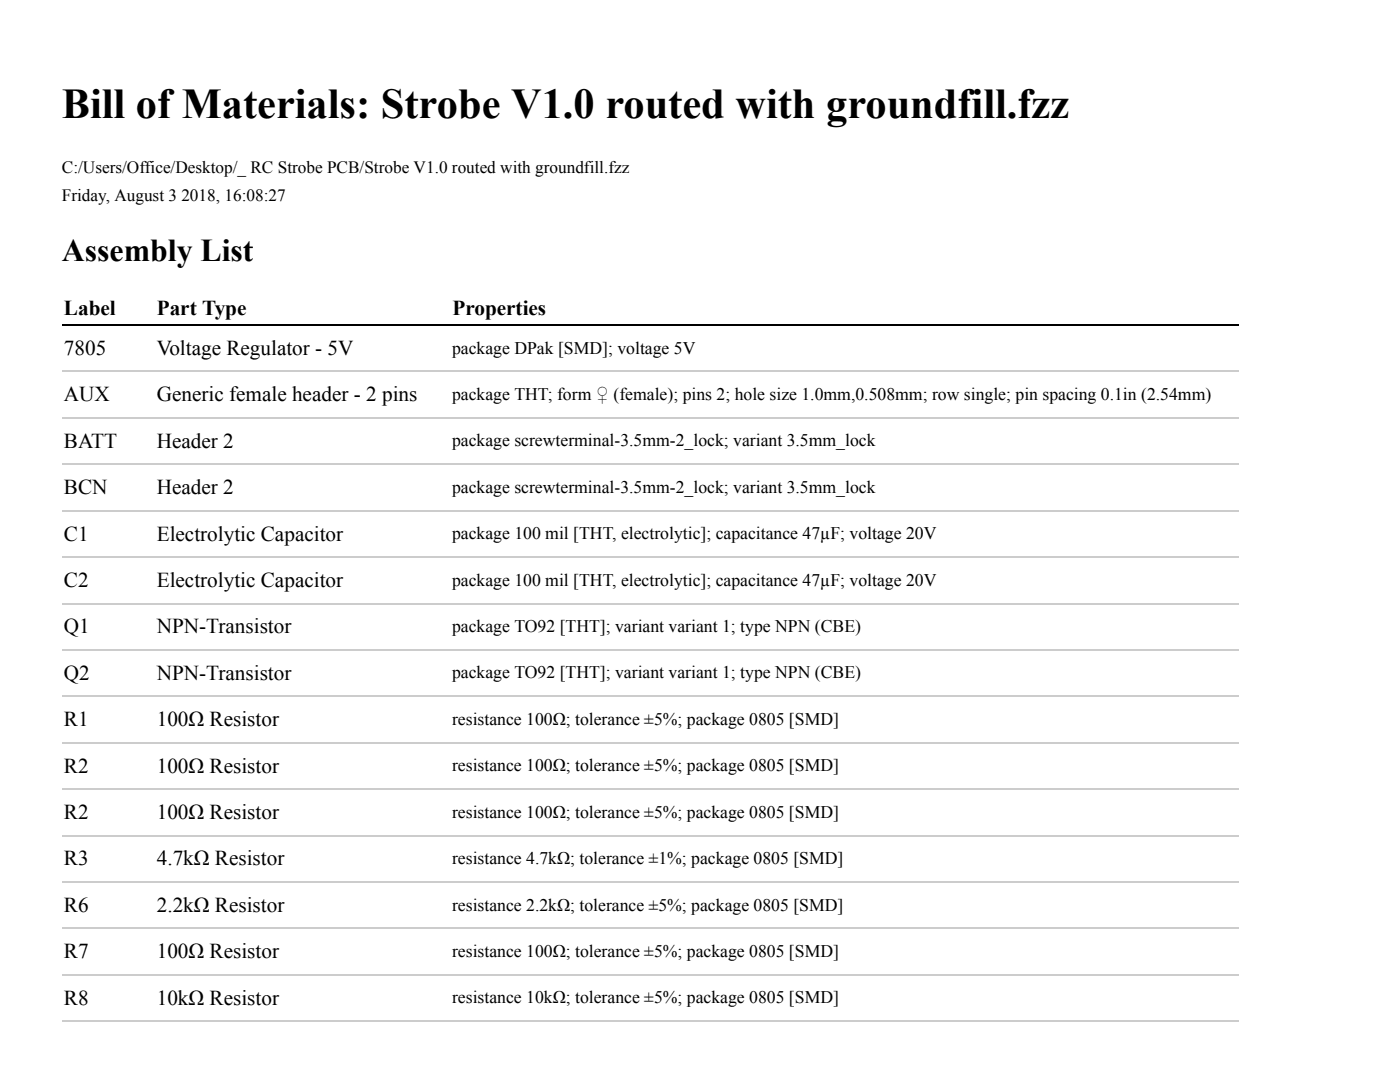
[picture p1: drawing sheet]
<svg xmlns="http://www.w3.org/2000/svg" width="279mm" height="216mm" viewBox="0 0 279 216" stroke-linecap="round" stroke-linejoin="round" font-family="sans-serif">
<defs><g id="words">
<text font-size="8.5" x="12.3" y="23.5">Bill of Materials: Strobe V1.0 routed with groundfill.fzz</text>
<text font-size="6.4" x="12.3" y="52">Assembly List</text>
<g font-size="4.2">
<text x="12.8" y="62.9">Label</text>
<text x="31.3" y="62.9">Part Type</text>
<text x="90.3" y="62.9">Properties</text>
<text x="12.8" y="70.8">7805</text>
<text x="31.3" y="70.8">Voltage Regulator - 5V</text>
<text x="12.8" y="80.1">AUX</text>
<text x="31.3" y="80.1">Generic female header - 2 pins</text>
<text x="12.8" y="89.3">BATT</text>
<text x="31.3" y="89.3">Header 2</text>
<text x="12.8" y="98.6">BCN</text>
<text x="31.3" y="98.6">Header 2</text>
<text x="12.8" y="107.9">C1</text>
<text x="31.3" y="107.9">Electrolytic Capacitor</text>
<text x="12.8" y="117.1">C2</text>
<text x="31.3" y="117.1">Electrolytic Capacitor</text>
<text x="12.8" y="126.4">Q1</text>
<text x="31.3" y="126.4">NPN-Transistor</text>
<text x="12.8" y="135.6">Q2</text>
<text x="31.3" y="135.6">NPN-Transistor</text>
<text x="12.8" y="144.9">R1</text>
<text x="31.3" y="144.9">100Ω Resistor</text>
<text x="12.8" y="154.2">R2</text>
<text x="31.3" y="154.2">100Ω Resistor</text>
<text x="12.8" y="163.4">R2</text>
<text x="31.3" y="163.4">100Ω Resistor</text>
<text x="12.8" y="172.7">R3</text>
<text x="31.3" y="172.7">4.7kΩ Resistor</text>
<text x="12.8" y="181.9">R6</text>
<text x="31.3" y="181.9">2.2kΩ Resistor</text>
<text x="12.8" y="191.2">R7</text>
<text x="31.3" y="191.2">100Ω Resistor</text>
<text x="12.8" y="200.5">R8</text>
<text x="31.3" y="200.5">10kΩ Resistor</text>
</g>
<g font-size="3.5">
<text x="90.2" y="70.6">package DPak [SMD]; voltage 5V</text>
<text x="90.2" y="79.8">package THT; form ♀ (female); pins 2; hole size 1.0mm,0.508mm; row single; pin spacing 0.1in (2.54mm)</text>
<text x="90.2" y="89.1">package screwterminal-3.5mm-2_lock; variant 3.5mm_lock</text>
<text x="90.2" y="98.3">package screwterminal-3.5mm-2_lock; variant 3.5mm_lock</text>
<text x="90.2" y="107.6">package 100 mil [THT, electrolytic]; capacitance 47µF; voltage 20V</text>
<text x="90.2" y="116.9">package 100 mil [THT, electrolytic]; capacitance 47µF; voltage 20V</text>
<text x="90.2" y="126.1">package TO92 [THT]; variant variant 1; type NPN (CBE)</text>
<text x="90.2" y="135.4">package TO92 [THT]; variant variant 1; type NPN (CBE)</text>
<text x="90.2" y="144.6">resistance 100Ω; tolerance ±5%; package 0805 [SMD]</text>
<text x="90.2" y="153.9">resistance 100Ω; tolerance ±5%; package 0805 [SMD]</text>
<text x="90.2" y="163.2">resistance 100Ω; tolerance ±5%; package 0805 [SMD]</text>
<text x="90.2" y="172.4">resistance 4.7kΩ; tolerance ±1%; package 0805 [SMD]</text>
<text x="90.2" y="181.7">resistance 2.2kΩ; tolerance ±5%; package 0805 [SMD]</text>
<text x="90.2" y="190.9">resistance 100Ω; tolerance ±5%; package 0805 [SMD]</text>
<text x="90.2" y="200.2">resistance 10kΩ; tolerance ±5%; package 0805 [SMD]</text>
</g>
<g font-size="3.4">
<text x="12.3" y="34.6">C:/Users/Office/Desktop/_ RC Strobe PCB/Strobe V1.0 routed with groundfill.fzz</text>
<text x="12.3" y="40.1">Friday, August 3 2018, 16:08:27</text>
</g>
</g></defs>
<g fill="none" stroke="#ccc" stroke-width=".26">
<path d="M12.3 74.1h235M12.3 92.6h235M12.3 83.4h235M12.3 111.2h235M12.3 101.9h235M12.3 139h235M12.3 129.7h235M12.3 120.4h235M12.3 157.5h235M12.3 148.2h235M12.3 176h235M12.3 166.7h235"/>
<path d="M12.3 194.5h235M12.3 185.3h235M12.3 203.8h235"/>
</g>
<path d="M12.3 64.9h235" fill="none" stroke="#000" stroke-width=".26"/>
<use href="#words"/>
</svg>
